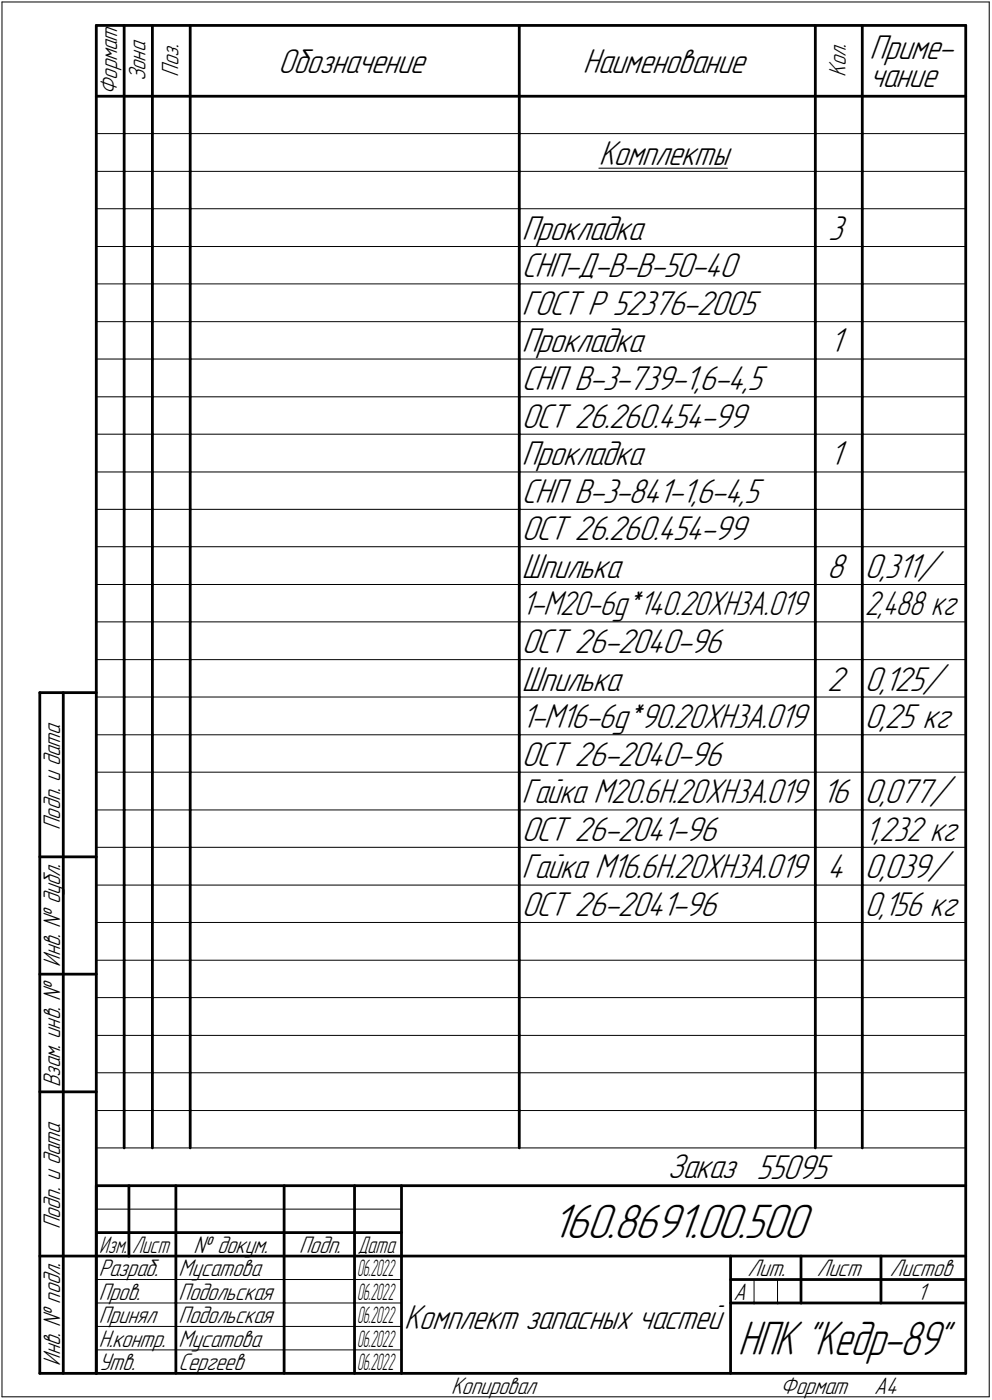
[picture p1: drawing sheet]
<svg xmlns="http://www.w3.org/2000/svg" width="211mm" height="298mm" viewBox="0 0 211 298" stroke-linecap="round" stroke-linejoin="round" font-family="sans-serif">
<defs><g id="words">
<text font-size="10.9" x="117.4" y="263.5">160.8691.00.500</text>
<text font-size="10.8" x="157" y="288.5">НПК &quot;Кедр-89&quot;</text>
<g font-size="7.8">
<text x="59.2" y="15.5">Обозначение</text>
<text x="124" y="15.5">Наименование</text>
<text x="185" y="12.6">Приме-</text>
<text x="185" y="18.5">чание</text>
<text x="127.4" y="35">Комплекты</text>
<text x="111" y="51">Прокладка</text>
<text x="176.2" y="51">3</text>
<text x="111" y="59">СНП-Д-В-В-50-40</text>
<text x="111" y="67">ГОСТ Р 52376-2005</text>
<text x="111" y="75">Прокладка</text>
<text x="176.5" y="75">1</text>
<text x="111" y="83">СНП В-3-739-1,6-4,5</text>
<text x="111" y="91">ОСТ 26.260.454-99</text>
<text x="111" y="99">Прокладка</text>
<text x="176.5" y="99">1</text>
<text x="111" y="107">СНП В-3-841-1,6-4,5</text>
<text x="111" y="115">ОСТ 26.260.454-99</text>
<text x="111" y="123">Шпилька</text>
<text x="176" y="123">8 0,311/</text>
<text x="111" y="139">ОСТ 26-2040-96</text>
<text x="111" y="147">Шпилька</text>
<text x="176" y="147">2 0,125/</text>
<text x="111" y="155">1-М16-6g*90.20ХН3А.019</text>
<text x="184" y="155">0,25 кг</text>
<text x="111" y="163">ОСТ 26-2040-96</text>
<text x="174.9" y="171">16 0,077/</text>
<text x="111" y="179">ОСТ 26-2041-96</text>
<text x="111" y="187">Гайка М16.6Н.20ХН3А.019</text>
<text x="176" y="187">4 0,039/</text>
<text x="111" y="195">ОСТ 26-2041-96</text>
<text x="142" y="250.9">Заказ 55095</text>
<text x="86" y="283">Комплект запасных частей</text>
</g>
<g font-size="7.7">
<text x="111" y="131">1-М20-6g*140.20ХН3А.019</text>
<text x="184" y="131">2,488 кг</text>
<text x="111" y="171">Гайка М20.6Н.20ХН3А.019</text>
<text x="184" y="179">1,232 кг</text>
<text x="184" y="195">0,156 кг</text>
</g>
<g font-size="5.4">
<text x="31" y="17.3" transform="rotate(-90 31 17.3)">Зона</text>
<text x="38" y="16.3" transform="rotate(-90 38 16.3)">Поз.</text>
<text x="180" y="16.3" transform="rotate(-90 180 16.3)">Кол.</text>
<text x="25" y="20.2" transform="rotate(-90 25 20.2)">Формат</text>
<text x="12.8" y="176.7" transform="rotate(-90 12.8 176.7)">Подп. и дата</text>
<text x="12.8" y="205.8" transform="rotate(-90 12.8 205.8)">Инв. № дубл.</text>
<text x="12.8" y="231.6" transform="rotate(-90 12.8 231.6)">Взам. инв. №</text>
<text x="12.8" y="261.7" transform="rotate(-90 12.8 261.7)">Подп. и дата</text>
<text x="41.2" y="266.8">№ докум.</text>
<text x="63.6" y="266.8">Подп.</text>
<text x="21" y="271.8">Разраб.</text>
<text x="38" y="271.8">Мусатова</text>
<text x="159.1" y="271.8">Лит.</text>
<text x="173.8" y="271.8">Лист</text>
<text x="189.3" y="271.8">Листов</text>
<text x="21" y="281.8">Принял</text>
<text x="21" y="276.8">Пров.</text>
<text x="38" y="281.8">Подольская</text>
<text x="38" y="276.8">Подольская</text>
<text x="156.1" y="276.8">А</text>
<text x="195.1" y="276.8">1</text>
<text x="21" y="286.8">Н.контр.</text>
<text x="38" y="286.8">Мусатова</text>
<text x="12.8" y="290.8" transform="rotate(-90 12.8 290.8)">Инв. № подл.</text>
<text x="21" y="291.8">Утв.</text>
<text x="38" y="291.8">Сергеев</text>
<text x="96" y="296.8">Копировал</text>
<text x="166" y="296.8">Формат</text>
<text x="186" y="296.8">A4</text>
</g>
<g font-size="5.3">
<text x="21.1" y="266.8">Изм.</text>
<text x="28.1" y="266.8">Лист</text>
<text x="76.1" y="266.8">Дата</text>
</g>
<g font-size="5.2">
<text x="76" y="271.8">06.2022</text>
<text x="76" y="276.8">06.2022</text>
<text x="76" y="281.8">06.2022</text>
<text x="76" y="286.8">06.2022</text>
<text x="76" y="291.8">06.2022</text>
</g>
</g></defs>
<g fill="none" stroke="#000" stroke-width=".21">
<path d="M.4 .4h210.1zM.4 .4v297zM210.5 .4v297zM20.5 28.4h5.9zM20.5 36.5h5.9zM26.4 28.4h6zM26.4 36.5h6zM32.4 28.4h8.1zM32.4 36.5h8.1zM40.5 28.4h70zM40.5 36.5h70zM110.5 28.4h63z"/>
<path d="M110.5 36.5h63zM127.4 35.8h27.4zM173.5 28.4h10zM173.5 36.5h10zM183.5 28.4h22zM183.5 36.5h22zM20.5 44.5h5.9zM20.5 52.5h5.9zM26.4 44.5h6zM26.4 52.5h6zM32.4 44.5h8.1zM32.4 52.5h8.1z"/>
<path d="M40.5 44.5h70zM40.5 52.5h70zM110.5 44.5h63zM110.5 52.5h63zM173.5 44.5h10zM173.5 52.5h10zM183.5 44.5h22zM183.5 52.5h22zM20.5 60.5h5.9zM20.5 68.5h5.9zM20.5 76.5h5.9zM26.4 60.5h6z"/>
<path d="M26.4 68.5h6zM26.4 76.5h6zM32.4 60.5h8.1zM32.4 68.5h8.1zM32.4 76.5h8.1zM40.5 60.5h70zM40.5 68.5h70zM40.5 76.5h70zM110.5 60.5h63zM110.5 68.5h63zM110.5 76.5h63zM173.5 60.5h10z"/>
<path d="M173.5 68.5h10zM173.5 76.5h10zM183.5 60.5h22zM183.5 68.5h22zM183.5 76.5h22zM20.5 84.5h5.9zM20.5 92.5h5.9zM26.4 84.5h6zM26.4 92.5h6zM32.4 84.5h8.1zM32.4 92.5h8.1zM40.5 84.5h70z"/>
<path d="M40.5 92.5h70zM110.5 84.5h63zM110.5 92.5h63zM173.5 84.5h10zM173.5 92.5h10zM183.5 84.5h22zM183.5 92.5h22zM20.5 100.5h5.9zM20.5 108.5h5.9zM20.5 116.4h5.9zM26.4 100.5h6zM26.4 108.5h6z"/>
<path d="M26.4 116.4h6zM32.4 100.5h8.1zM32.4 108.5h8.1zM32.4 116.4h8.1zM40.5 100.5h70zM40.5 108.5h70zM40.5 116.4h70zM110.5 100.5h63zM110.5 108.5h63zM110.5 116.4h63zM173.5 100.5h10zM173.5 108.5h10z"/>
<path d="M173.5 116.4h10zM183.5 100.5h22zM183.5 108.5h22zM183.5 116.4h22zM20.5 124.5h5.9zM20.5 132.4h5.9zM26.4 124.5h6zM26.4 132.4h6zM32.4 124.5h8.1zM32.4 132.4h8.1zM40.5 124.5h70zM40.5 132.4h70z"/>
<path d="M110.5 124.5h63zM110.5 132.4h63zM173.5 124.5h10zM173.5 132.4h10zM183.5 124.5h22zM183.5 132.4h22zM20.5 140.5h5.9zM20.5 148.4h5.9zM20.5 156.5h5.9zM26.4 140.5h6zM26.4 148.4h6zM26.4 156.5h6z"/>
<path d="M32.4 140.5h8.1zM32.4 148.4h8.1zM32.4 156.5h8.1zM40.5 140.5h70zM40.5 148.4h70zM40.5 156.5h70zM110.5 140.5h63zM110.5 148.4h63zM110.5 156.5h63zM173.5 140.5h10zM173.5 148.4h10zM173.5 156.5h10z"/>
<path d="M183.5 140.5h22zM183.5 148.4h22zM183.5 156.5h22zM20.5 164.4h5.9zM20.5 172.5h5.9zM26.4 164.4h6zM26.4 172.5h6zM32.4 164.4h8.1zM32.4 172.5h8.1zM40.5 164.4h70zM40.5 172.5h70zM110.5 164.4h63z"/>
<path d="M110.5 172.5h63zM173.5 164.4h10zM173.5 172.5h10zM183.5 164.4h22zM183.5 172.5h22zM20.5 180.4h5.9zM20.5 188.5h5.9zM20.5 196.4h5.9zM26.4 180.4h6zM26.4 188.5h6zM26.4 196.4h6zM32.4 180.4h8.1z"/>
<path d="M32.4 188.5h8.1zM32.4 196.4h8.1zM40.5 180.4h70zM40.5 188.5h70zM40.5 196.4h70zM110.5 180.4h63zM110.5 188.5h63zM110.5 196.4h63zM173.5 180.4h10zM173.5 188.5h10zM173.5 196.4h10zM183.5 180.4h22z"/>
<path d="M183.5 188.5h22zM183.5 196.4h22zM20.5 204.5h5.9zM20.5 212.4h5.9zM26.4 204.5h6zM26.4 212.4h6zM32.4 204.5h8.1zM32.4 212.4h8.1zM40.5 204.5h70zM40.5 212.4h70zM110.5 204.5h63zM110.5 212.4h63z"/>
<path d="M173.5 204.5h10zM173.5 212.4h10zM183.5 204.5h22zM183.5 212.4h22zM20.5 220.5h5.9zM20.5 228.4h5.9zM20.5 236.5h185zM26.4 220.5h6zM26.4 228.4h6zM32.4 220.5h8.1zM32.4 228.4h8.1zM40.5 220.5h70z"/>
<path d="M40.5 228.4h70zM110.5 220.5h63zM110.5 228.4h63zM173.5 220.5h10zM173.5 228.4h10zM183.5 220.5h22zM183.5 228.4h22zM20.5 257.5h64.9zM20.5 244.4h185zM20.5 272.5h16.9zM20.5 277.5h16.9zM37.4 272.5h23.1z"/>
<path d="M37.4 277.5h23.1zM60.5 272.5h14.9zM60.5 277.5h14.9zM75.4 272.5h10zM75.4 277.5h10zM160.4 272.5v5zM165.4 272.5v5zM.4 297.4h210.1zM20.5 282.4h64.9zM20.5 287.4h64.9z"/>
</g>
<g fill="none" stroke="#000" stroke-width=".59">
<path d="M20.5 5.4h185zM20.5 5.4v287zM26.4 5.4v15.1zM32.4 5.4v15.1zM40.5 5.4v15.1zM110.5 5.4v15.1zM173.5 5.4v15.1zM183.5 5.4v15.1zM205.5 5.4v287zM20.5 20.5h185zM26.4 20.5v7.9zM26.4 28.4v8.1z"/>
<path d="M26.4 36.5v8zM32.4 20.5v7.9zM32.4 28.4v8.1zM32.4 36.5v8zM40.5 20.5v7.9zM40.5 28.4v8.1zM40.5 36.5v8zM110.5 20.5v7.9zM110.5 28.4v8.1zM110.5 36.5v8zM173.5 20.5v7.9zM173.5 28.4v8.1z"/>
<path d="M173.5 36.5v8zM183.5 20.5v7.9zM183.5 28.4v8.1zM183.5 36.5v8zM26.4 44.5v8zM26.4 52.5v8zM32.4 44.5v8zM32.4 52.5v8zM40.5 44.5v8zM40.5 52.5v8zM110.5 44.5v8zM110.5 52.5v8z"/>
<path d="M173.5 44.5v8zM173.5 52.5v8zM183.5 44.5v8zM183.5 52.5v8zM26.4 60.5v8zM26.4 68.5v8zM26.4 76.5v8zM32.4 60.5v8zM32.4 68.5v8zM32.4 76.5v8zM40.5 60.5v8zM40.5 68.5v8z"/>
<path d="M40.5 76.5v8zM110.5 60.5v8zM110.5 68.5v8zM110.5 76.5v8zM173.5 60.5v8zM173.5 68.5v8zM173.5 76.5v8zM183.5 60.5v8zM183.5 68.5v8zM183.5 76.5v8zM26.4 84.5v8zM26.4 92.5v8z"/>
<path d="M32.4 84.5v8zM32.4 92.5v8zM40.5 84.5v8zM40.5 92.5v8zM110.5 84.5v8zM110.5 92.5v8zM173.5 84.5v8zM173.5 92.5v8zM183.5 84.5v8zM183.5 92.5v8zM26.4 100.5v8zM26.4 108.5v7.9z"/>
<path d="M26.4 116.4v8.1zM32.4 100.5v8zM32.4 108.5v7.9zM32.4 116.4v8.1zM40.5 100.5v8zM40.5 108.5v7.9zM40.5 116.4v8.1zM110.5 100.5v8zM110.5 108.5v7.9zM110.5 116.4v8.1zM173.5 100.5v8zM173.5 108.5v7.9z"/>
<path d="M173.5 116.4v8.1zM183.5 100.5v8zM183.5 108.5v7.9zM183.5 116.4v8.1zM26.4 124.5v7.9zM26.4 132.4v8.1zM32.4 124.5v7.9zM32.4 132.4v8.1zM40.5 124.5v7.9zM40.5 132.4v8.1zM110.5 124.5v7.9zM110.5 132.4v8.1z"/>
<path d="M173.5 124.5v7.9zM173.5 132.4v8.1zM183.5 124.5v7.9zM183.5 132.4v8.1zM8.5 147.5h12zM8.5 147.5v144.9zM13.5 147.5v144.9zM26.4 140.5v7.9zM26.4 148.4v8.1zM26.4 156.5v7.9zM32.4 140.5v7.9zM32.4 148.4v8.1z"/>
<path d="M32.4 156.5v7.9zM40.5 140.5v7.9zM40.5 148.4v8.1zM40.5 156.5v7.9zM110.5 140.5v7.9zM110.5 148.4v8.1zM110.5 156.5v7.9zM173.5 140.5v7.9zM173.5 148.4v8.1zM173.5 156.5v7.9zM183.5 140.5v7.9zM183.5 148.4v8.1z"/>
<path d="M183.5 156.5v7.9zM26.4 164.4v8.1zM26.4 172.5v7.9zM32.4 164.4v8.1zM32.4 172.5v7.9zM40.5 164.4v8.1zM40.5 172.5v7.9zM110.5 164.4v8.1zM110.5 172.5v7.9zM173.5 164.4v8.1zM173.5 172.5v7.9zM183.5 164.4v8.1z"/>
<path d="M183.5 172.5v7.9zM8.5 182.5h12zM26.4 180.4v8.1zM26.4 188.5v7.9zM26.4 196.4v8.1zM32.4 180.4v8.1zM32.4 188.5v7.9zM32.4 196.4v8.1zM40.5 180.4v8.1zM40.5 188.5v7.9zM40.5 196.4v8.1zM110.5 180.4v8.1z"/>
<path d="M110.5 188.5v7.9zM110.5 196.4v8.1zM173.5 180.4v8.1zM173.5 188.5v7.9zM173.5 196.4v8.1zM183.5 180.4v8.1zM183.5 188.5v7.9zM183.5 196.4v8.1zM8.5 207.4h12zM26.4 204.5v7.9zM26.4 212.4v8.1zM32.4 204.5v7.9z"/>
<path d="M32.4 212.4v8.1zM40.5 204.5v7.9zM40.5 212.4v8.1zM110.5 204.5v7.9zM110.5 212.4v8.1zM173.5 204.5v7.9zM173.5 212.4v8.1zM183.5 204.5v7.9zM183.5 212.4v8.1zM8.5 232.5h12zM26.4 220.5v7.9zM26.4 228.4v8.1z"/>
<path d="M26.4 236.5v7.9zM32.4 220.5v7.9zM32.4 228.4v8.1zM32.4 236.5v7.9zM40.5 220.5v7.9zM40.5 228.4v8.1zM40.5 236.5v7.9zM110.5 220.5v7.9zM110.5 228.4v8.1zM110.5 236.5v7.9zM173.5 220.5v7.9zM173.5 228.4v8.1z"/>
<path d="M173.5 236.5v7.9zM183.5 220.5v7.9zM183.5 228.4v8.1zM183.5 236.5v7.9zM20.5 252.5h185zM20.5 252.5v39.9zM27.4 252.5v15zM37.4 252.5v25zM60.5 252.5v25zM75.4 252.5v25zM85.4 252.5v39.9zM8.5 267.5h12z"/>
<path d="M20.5 262.5h6.9zM20.5 267.5h6.9zM27.4 262.5h10zM27.4 267.5h10zM37.4 277.5v14.9zM37.4 262.5h23.1zM37.4 267.5h23.1zM60.5 277.5v14.9zM60.5 262.5h14.9zM60.5 267.5h14.9zM75.4 277.5v14.9zM75.4 262.5h10z"/>
<path d="M75.4 267.5h10zM85.4 267.5h120.1zM155.4 267.5v24.9zM155.4 272.5h15zM155.4 277.5h5zM160.4 277.5h5zM165.4 277.5h5zM170.4 267.5v10zM170.4 272.5h35.1zM170.4 277.5h17.1zM187.5 267.5v10zM187.5 277.5h18z"/>
<path d="M8.5 292.4h12zM20.5 292.4h185z"/>
</g>
<use href="#words"/>
</svg>
